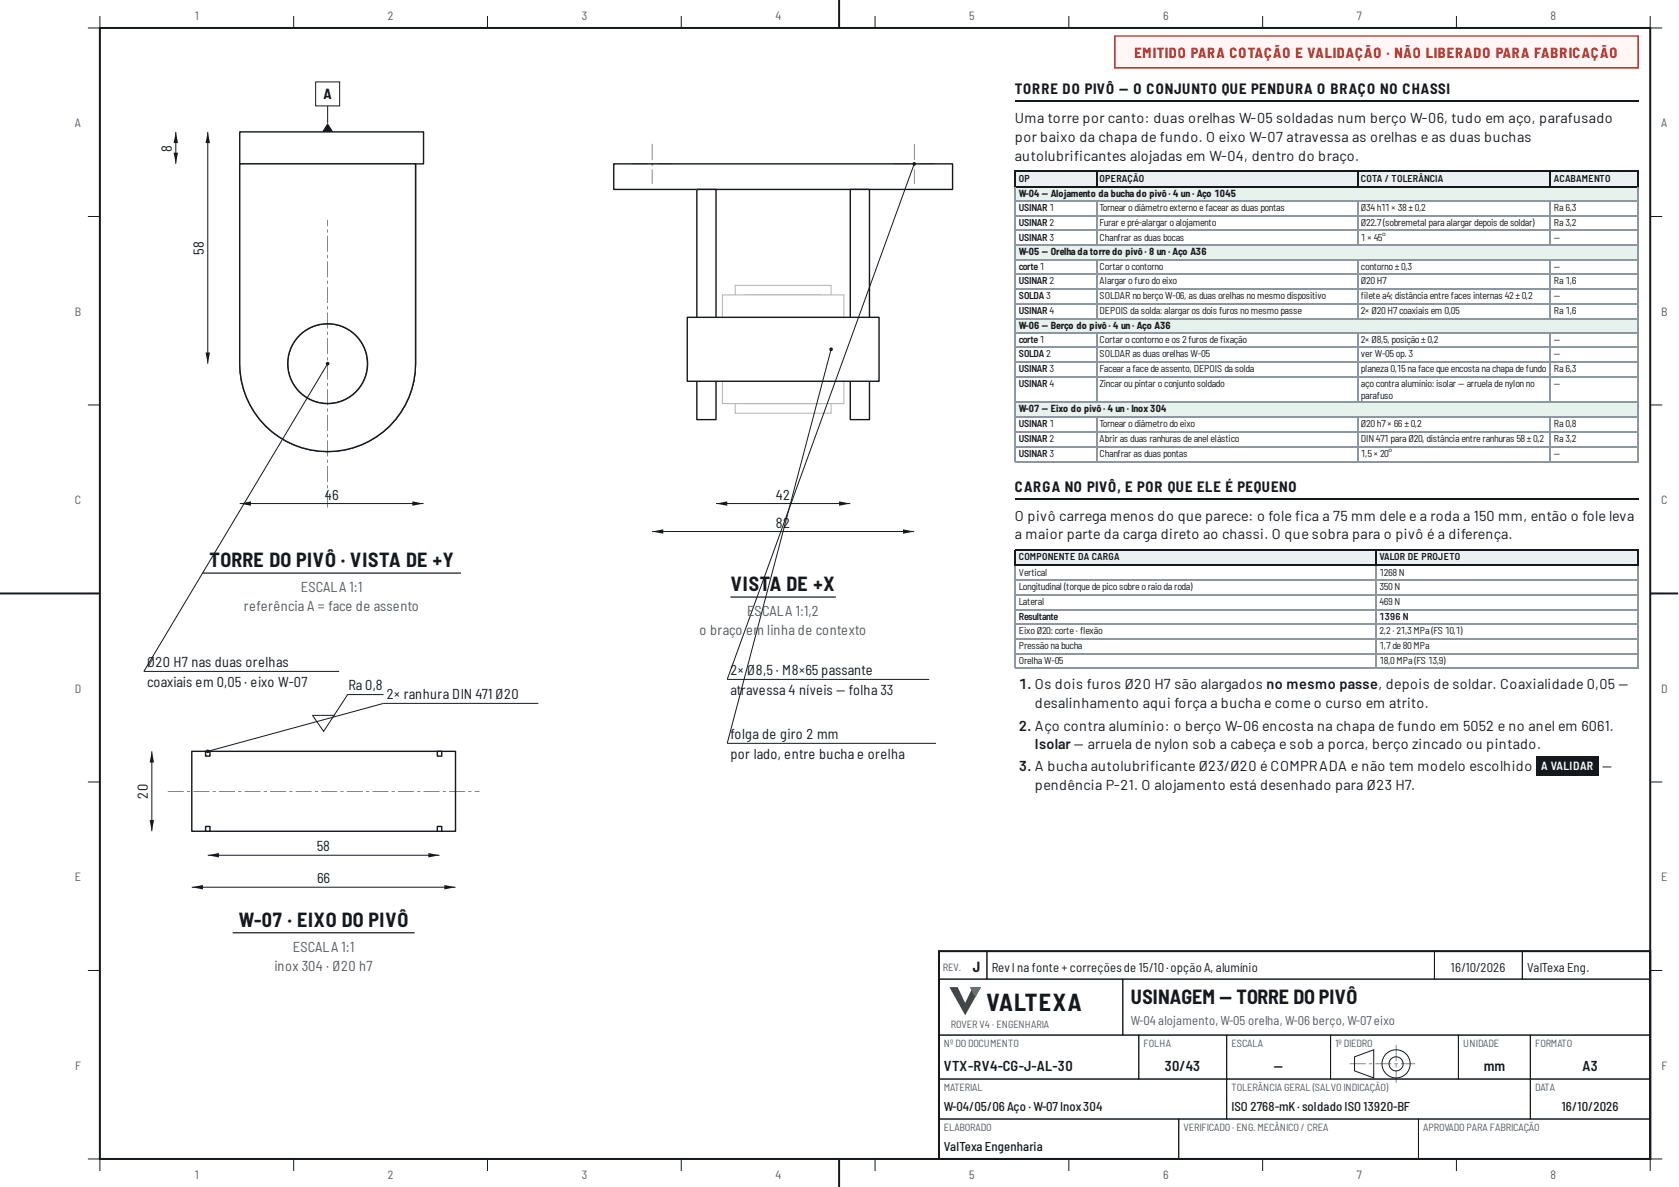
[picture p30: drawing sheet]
<svg xmlns="http://www.w3.org/2000/svg" width="420mm" height="297mm" viewBox="0 0 420 297" stroke-linecap="round" stroke-linejoin="round" font-family="sans-serif">
<defs><g id="words">
<text font-size="6" fill="#15191e" x="246.9" y="252.9">VALTEXA</text>
<g font-size="5" fill="#15191e">
<text x="52.4" y="142">TORRE DO PIVÔ · VISTA DE +Y</text>
<text x="182.9" y="148">VISTA DE +X</text>
<text x="59.7" y="232">W-07 · EIXO DO PIVÔ</text>
<text x="283" y="251.2">USINAGEM — TORRE DO PIVÔ</text>
</g>
<g font-size="3.7" fill="#15191e">
<text x="254" y="23.5">TORRE DO PIVÔ — O CONJUNTO QUE PENDURA O BRAÇO NO CHASSI</text>
<text x="254" y="123">CARGA NO PIVÔ, E POR QUE ELE É PEQUENO</text>
</g>
<text font-size="3.6" fill="#b3261e" x="283.9" y="14.5">EMITIDO PARA COTAÇÃO E VALIDAÇÃO · NÃO LIBERADO PARA FABRICAÇÃO</text>
<g font-size="3.6" fill="#15191e">
<text x="80.9" y="24.8">A</text>
<text x="254" y="30.7">Uma torre por canto: duas orelhas W-05 soldadas num berço W-06, tudo em aço, parafusado</text>
<text x="254" y="35.5">por baixo da chapa de fundo. O eixo W-07 atravessa as orelhas e as duas buchas</text>
<text x="43" y="37.9" transform="rotate(-90 43 37.9)">8</text>
<text x="254" y="40.2">autolubrifcantes alojadas em W-04, dentro do braço.</text>
<text x="268.8" y="40.2">i</text>
<text x="51" y="63.7" transform="rotate(-90 51 63.7)">58</text>
<text x="81.3" y="125">4</text>
<text x="83.1" y="125">6</text>
<text x="194.1" y="125">42</text>
<text x="194.1" y="132">82</text>
<text x="254" y="130.4">O pivô carrega menos do que parece: o fole fca a 75 mm dele e a roda a 150 mm, então o fole leva</text>
<text x="324.1" y="130.4">i</text>
<text x="254" y="134.9">a maior parte da carga direto ao chassi. O que sobra para o pivô é a diferença.</text>
<text x="36.8" y="167">Ø20 H7 nas duas orelhas</text>
<text x="36.8" y="171.9">coaxiais em 0,05 · eixo W-07</text>
<text x="87.2" y="172.7">Ra 0,8</text>
<text x="182.8" y="169">2× Ø8,5 · M8×65 passante</text>
<text x="182.8" y="173.9">atravessa 4 níveis — folha 33</text>
<text x="255" y="172.5">1. Os dois furos Ø20 H7 são alargados no mesmo passe, depois de soldar. Coaxialidade 0,05 —</text>
<text x="96.8" y="175">2× ranhura DIN 471 Ø20</text>
<text x="259" y="177.3">desalinhamento aqui força a bucha e come o curso em atrito.</text>
<text x="182.8" y="185">folga de giro 2 mm</text>
<text x="255" y="182.8">2. Aço contra alumínio: o berço W-06 encosta na chapa de fundo em 5052 e no anel em 6061.</text>
<text x="182.8" y="189.9">por lado, entre bucha e orelha</text>
<text x="259" y="187.3">Isolar — arruela de nylon sob a cabeça e sob a porca, berço zincado ou pintado.</text>
<text x="255" y="192.9">3. A bucha autolubrifcante Ø23/Ø20 é COMPRADA e não tem modelo escolhido</text>
<text x="259" y="197.6">pendência P-21. O alojamento está desenhado para Ø23 H7.</text>
<text x="287.8" y="192.9">i</text>
<text x="401" y="192.9">—</text>
<text x="37" y="199.9" transform="rotate(-90 37 199.9)">20</text>
<text x="79.3" y="213">58</text>
<text x="79.4" y="221">66</text>
<text x="243.5" y="243.2">J</text>
<text x="236.2" y="268.1">VTX-RV4-CG-J-AL-30</text>
<text x="291.5" y="268.1">30/43</text>
<text x="318.8" y="268.1">—</text>
<text x="371.4" y="268.1">mm</text>
<text x="396" y="268.1">A3</text>
</g>
<g font-size="3.6" fill="#505b66">
<text x="75.3" y="148.2">ESCALA 1:1</text>
<text x="61" y="153">referência A = face de assento</text>
<text x="187" y="154.2">ESCALA 1:1,2</text>
<text x="175.1" y="159">o braço em linha de contexto</text>
<text x="73.3" y="238.2">ESCALA 1:1</text>
<text x="68.7" y="243">inox 304 · Ø20 h7</text>
</g>
<g font-size="3.2" fill="#15191e">
<text x="248.2" y="243.2">RevI na fonte + correçõesde 15/10·opção A, alumínio</text>
<text x="363.1" y="243.2">16/10/2026</text>
<text x="382.2" y="243.2">ValTexa Eng.</text>
<text x="236.2" y="278.1">W-04/05/06 Aço · W-07Inox304</text>
<text x="308.2" y="278.1">ISO 2768-mK· soldado ISO 13920-BF</text>
<text x="390.9" y="278.1">16/10/2026</text>
<text x="236.2" y="288.1">ValTexa Engenharia</text>
</g>
<text font-size="3.2" fill="#505b66" x="283" y="256.6">W-04 alojamento, W-05 orelha, W-06 berço, W-07eixo</text>
<g font-size="3" fill="#505b66">
<text x="48.8" y="5">1</text>
<text x="97.1" y="5">2</text>
<text x="145.6" y="5">3</text>
<text x="194.1" y="5">4</text>
<text x="242.6" y="5">5</text>
<text x="291.1" y="5">6</text>
<text x="339.6" y="5">7</text>
<text x="388.1" y="5">8</text>
<text x="18.7" y="31.8">A</text>
<text x="415.7" y="31.8">A</text>
<text x="18.7" y="78.9">B</text>
<text x="415.7" y="78.9">B</text>
<text x="18.7" y="126.1">C</text>
<text x="415.7" y="126.1">C</text>
<text x="18.7" y="173.3">D</text>
<text x="415.7" y="173.3">D</text>
<text x="18.7" y="220.4">E</text>
<text x="415.7" y="220.4">E</text>
<text x="18.8" y="267.6">F</text>
<text x="415.8" y="267.6">F</text>
<text x="48.8" y="295">1</text>
<text x="97.1" y="295">2</text>
<text x="145.6" y="295">3</text>
<text x="194.1" y="295">4</text>
<text x="242.6" y="295">5</text>
<text x="291.1" y="295">6</text>
<text x="339.6" y="295">7</text>
<text x="388.1" y="295">8</text>
</g>
<text font-size="3" fill="#fff" x="385.7" y="192.6">A VALIDAR</text>
<g font-size="2.6" fill="#505b66">
<text x="236" y="242.9">REV.</text>
<text x="238" y="257.3">ROVER V4 · ENGENHARIA</text>
<text x="236.2" y="261.9">Nº DO DOCUMENTO</text>
<text x="286.2" y="261.9">FOLHA</text>
<text x="308.2" y="261.9">ESCALA</text>
<text x="334.2" y="261.9">1º DIEDRO</text>
<text x="366.2" y="261.9">UNIDADE</text>
<text x="384.2" y="261.9">FORMATO</text>
<text x="236.2" y="272.9">MATERIAL</text>
<text x="308.2" y="272.9">TOLERÂNCIA GERAL (SALVO INDICAÇÃO)</text>
<text x="384.2" y="272.9">DATA</text>
<text x="236.2" y="282.9">ELABORADO</text>
<text x="296.2" y="282.9">VERIFICADO · ENG. MECÂNICO / CREA</text>
<text x="356.2" y="282.9">APROVADO PARA FABRICAÇÃO</text>
</g>
<g font-size="2.5" fill="#15191e">
<text x="255" y="45.5">OP</text>
<text x="275.2" y="45.5">OPERAÇÃO</text>
<text x="340.6" y="45.5">COTA / TOLERÂNCIA</text>
<text x="388.9" y="45.5">ACABAMENTO</text>
<text x="255" y="49.2">W-04 — Alojamento da bucha do pivô · 4 un · Aço 1045</text>
<text x="255" y="52.9">USINAR 1</text>
<text x="275.2" y="52.9">Tornear odiâmetroexternoefacear as duas pontas</text>
<text x="340.6" y="52.9">Ø34h11× 38±0,2</text>
<text x="388.9" y="52.9">Ra 6,3</text>
<text x="255" y="56.6">USINAR 2</text>
<text x="275.2" y="56.6">Furar epré-alargar oalojamento</text>
<text x="340.6" y="56.6">Ø22.7(sobremetal para alargar depois desoldar)</text>
<text x="388.9" y="56.6">Ra 3,2</text>
<text x="255" y="60.3">USINAR 3</text>
<text x="255" y="63.8">W-05 — Orelha da torre do pivô · 8 un · Aço A36</text>
<text x="275.2" y="60.3">Chanfrar as duas bocas</text>
<text x="340.6" y="60.3">1× 45°</text>
<text x="388.9" y="60.3">—</text>
<text x="255" y="67.5">corte1</text>
<text x="255" y="71.2">USINAR 2</text>
<text x="275.2" y="67.5">Cortar ocontorno</text>
<text x="275.2" y="71.2">Alargar ofurodoeixo</text>
<text x="340.6" y="67.5">contorno±0,3</text>
<text x="340.6" y="71.2">Ø20H7</text>
<text x="388.9" y="67.5">—</text>
<text x="388.9" y="71.2">Ra 1,6</text>
<text x="255" y="74.9">SOLDA 3</text>
<text x="275.2" y="74.9">SOLDAR noberçoW-06, as duas orelhas nomesmodispositivo</text>
<text x="340.6" y="74.9">fletea4; distância entrefaces internas 42±0,2</text>
<text x="340.6" y="74.9">i</text>
<text x="388.9" y="74.9">—</text>
<text x="255" y="78.6">USINAR 4</text>
<text x="255" y="82.3">W-06 — Berço do pivô · 4 un · Aço A36</text>
<text x="275.2" y="78.6">DEPOIS da solda:alargar os dois furos nomesmopasse</text>
<text x="340.6" y="78.6">2× Ø20H7coaxiais em 0,05</text>
<text x="388.9" y="78.6">Ra 1,6</text>
<text x="255" y="85.7">corte1</text>
<text x="255" y="89.4">SOLDA 2</text>
<text x="275.2" y="85.7">Cortar ocontornoeos 2furos defxação</text>
<text x="275.2" y="89.4">SOLDAR as duas orelhas W-05</text>
<text x="305.4" y="85.7">i</text>
<text x="340.6" y="85.7">2× Ø8,5, posição±0,2</text>
<text x="340.6" y="89.4">ver W-05op. 3</text>
<text x="388.9" y="85.7">—</text>
<text x="388.9" y="89.4">—</text>
<text x="255" y="93.1">USINAR 3</text>
<text x="275.2" y="93.1">Facear a facedeassento, DEPOIS da solda</text>
<text x="340.6" y="93.1">planeza 0,15na facequeencosta na chapa defundo</text>
<text x="388.9" y="93.1">Ra 6,3</text>
<text x="255" y="96.8">USINAR 4</text>
<text x="275.2" y="96.8">Zincar oupintar oconjuntosoldado</text>
<text x="340.6" y="96.8">açocontra alumínio:isolar — arruela denylonno</text>
<text x="340.6" y="99.7">parafuso</text>
<text x="388.9" y="96.8">—</text>
<text x="255" y="103.2">W-07 — Eixo do pivô · 4 un · Inox 304</text>
<text x="255" y="106.9">USINAR 1</text>
<text x="275.2" y="106.9">Tornear odiâmetrodoeixo</text>
<text x="340.6" y="106.9">Ø20h7× 66±0,2</text>
<text x="388.9" y="106.9">Ra 0,8</text>
<text x="255" y="110.6">USINAR 2</text>
<text x="275.2" y="110.6">Abrir as duas ranhuras deanel elástico</text>
<text x="340.6" y="110.6">DIN471para Ø20, distância entreranhuras 58±0,2</text>
<text x="388.9" y="110.6">Ra 3,2</text>
<text x="255" y="114.3">USINAR 3</text>
<text x="275.2" y="114.3">Chanfrar as duas pontas</text>
<text x="340.6" y="114.3">1,5× 20°</text>
<text x="388.9" y="114.3">—</text>
<text x="255" y="140.2">COMPONENTE DA CARGA</text>
<text x="345.3" y="140.2">VALOR DE PROJETO</text>
<text x="255" y="144.2">Vertical</text>
<text x="255" y="147.6">Longitudinal (torquedepicosobreoraioda roda)</text>
<text x="345.3" y="144.2">1268N</text>
<text x="345.3" y="147.6">350N</text>
<text x="255" y="151.3">Lateral</text>
<text x="255" y="155">Resultante</text>
<text x="345.3" y="151.3">469N</text>
<text x="345.3" y="155">1396 N</text>
<text x="255" y="158.8">EixoØ20:corte· fexão</text>
<text x="270.3" y="158.8">l</text>
<text x="345.3" y="158.8">2,2· 21,3MPa (FS 10,1)</text>
<text x="255" y="162.5">Pressãona bucha</text>
<text x="255" y="166.2">Orelha W-05</text>
<text x="345.3" y="162.5">1,7de80MPa</text>
<text x="345.3" y="166.2">18,0MPa (FS 13,9)</text>
</g>
</g></defs>
<path d="M25 7h388v283h-388zM210 0v7M0 148.5h25M413 148.5h6.9M210 290v7" fill="none" stroke="#15191e" stroke-width=".5"/>
<g fill="none" stroke="#15191e" stroke-width=".25">
<path d="M25 4v3h-3M73.5 4v3M122 4v3M170.5 4v3M219 4v3M267.5 4v3M316 4v3M364.5 4v3M413 4v3h3M22 54.2h3M413 54.2h3M22 101.3h3"/>
<path d="M413 101.3h3M22 148.5h3M413 148.5h3M22 195.7h3M413 195.7h3M22 242.8h3M413 242.8h3M22 290h3v3M73.5 290v3M122 290v3M170.5 290v3M219 290v3"/>
<path d="M267.5 290v3M316 290v3M364.5 290v3M416 290h-3v3"/>
</g>
<path d="M279 9h131v8h-131z" fill="#fff6f5"/>
<path d="M279 9h131v8h-131z" fill="none" stroke="#b3261e" stroke-width=".35"/>
<path d="M235 238h178v52h-178z" fill="none" stroke="#15191e" stroke-width=".5"/>
<path d="M235 238h12v7h-12zM247 238h112v7h-112zM359 238h22v7h-22zM381 238h32v7h-32zM235 245h46v14h-46z" fill="none" stroke="#15191e" stroke-width=".25"/>
<path d="M237.6 247h2.1l1.9 4 1.8-4h2.1l-3.9 7.1z" fill="#1d7443"/>
<path d="M242.7 247h2.8l-1.4 2.5z" fill="#38a46a"/>
<path d="M235 259h50v11h-50zM281 245h132v14h-132zM285 259h22v11h-22zM307 259h26v11h-26zM333 259h32v11h-32zM339 264.4l4.8-1.7v7l-4.8-1.7z" fill="none" stroke="#15191e" stroke-width=".25"/>
<path d="M337.8 266.1h4v.2h-4zM342.6 266.1h.8v.2h-.8zM344.2 266.1h4v.2h-4zM349 266.1h.8v.2h-.8zM350.6 266.1h3.6v.2h-3.6z" fill="#15191e"/>
<g fill="none" stroke="#15191e" stroke-width=".25">
<circle cx="349.4" cy="266.2" r="1.76"/>
<circle cx="349.4" cy="266.2" r="3.5"/>
</g>
<path d="M349.3 261.5h.2v4h-.2zM349.3 266.3h.2v.8h-.2zM349.3 267.9h.2v3h-.2z" fill="#15191e"/>
<path d="M365 259h18v11h-18zM383 259h30v11h-30zM235 270h72v10h-72zM235 280h60v10h-60zM295 280h60v10h-60zM307 270h76v10h-76zM355 280h58v10h-58zM383 270h30v10h-30z" fill="none" stroke="#15191e" stroke-width=".25"/>
<path d="M60 41v50a22 22 0 0 0 22 22 22 22 0 0 0 22-22v-50zM72 91a10 10 0 0 1 20 0 10 10 0 0 1-20 0z" fill-rule="evenodd" fill="#fff"/>
<g fill="none" stroke="#15191e" stroke-width=".35">
<path d="M60 41h44v50a22 22 0 0 1-22 22 22 22 0 0 1-22-22z"/>
<circle cx="82" cy="91" r="10"/>
</g>
<circle cx="82" cy="91" r="10" fill="#fff"/>
<circle cx="82" cy="91" r="10" fill="none" stroke="#15191e" stroke-width=".35"/>
<path d="M60 33h46v8h-46z" fill-rule="evenodd" fill="#fff"/>
<path d="M60 33h46v8h-46z" fill="none" stroke="#15191e" stroke-width=".35"/>
<path d="M65 91a17 17 0 0 1 34 0 17 17 0 0 1-34 0zM70.5 91a11.5 11.5 0 0 1 23 0 11.5 11.5 0 0 1-23 0z" fill-rule="evenodd" fill="#fff"/>
<g fill="none" stroke="#15191e" stroke-width=".35">
<circle cx="82" cy="91" r="17"/>
<circle cx="82" cy="91" r="11.5"/>
</g>
<path d="M60 41v50a22 22 0 0 0 22 22 22 22 0 0 0 22-22v-50zM72 91a10 10 0 0 1 20 0 10 10 0 0 1-20 0z" fill-rule="evenodd" fill="#fff"/>
<g fill="none" stroke="#15191e" stroke-width=".35">
<path d="M60 41h44v50a22 22 0 0 1-22 22 22 22 0 0 1-22-22z"/>
<circle cx="82" cy="91" r="10"/>
</g>
<path d="M60 126h46" fill="none" stroke="#15191e" stroke-width=".25"/>
<g fill="#15191e">
<path d="M60 126l2.8-.6v1.1z"/>
<path d="M103.2 125.4l2.8 .6-2.8 .5z"/>
</g>
<path d="M52 33v58" fill="none" stroke="#15191e" stroke-width=".25"/>
<g fill="#15191e">
<path d="M52 33l.5 2.8h-1.1z"/>
<path d="M51.4 88.2h1.1l-.5 2.8z"/>
</g>
<path d="M44 33v8" fill="none" stroke="#15191e" stroke-width=".25"/>
<g fill="#15191e">
<path d="M44 33l.5 2.8h-1.1z"/>
<path d="M43.4 38.2h1.1l-.5 2.8z"/>
<path d="M81.9 123h.2v4h-.2zM81.9 121.4h.2v.8h-.2zM81.9 116.6h.2v4h-.2zM81.9 115h.2v.8h-.2zM81.9 110.2h.2v4h-.2zM81.9 108.6h.2v.8h-.2zM81.9 103.8h.2v4h-.2zM81.9 102.2h.2v.8h-.2zM81.9 97.4h.2v4h-.2zM81.9 95.8h.2v.8h-.2zM81.9 91h.2v4h-.2zM81.9 89.4h.2v.8h-.2zM81.9 84.6h.2v4h-.2zM81.9 83h.2v.8h-.2zM81.9 78.2h.2v4h-.2zM81.9 76.6h.2v.8h-.2zM81.9 71.8h.2v4h-.2zM81.9 70.2h.2v.8h-.2zM81.9 65.4h.2v4h-.2zM81.9 63.8h.2v.8h-.2zM81.9 59h.2v4h-.2zM81.9 57.4h.2v.8h-.2zM81.9 55h.2v1.6h-.2z"/>
<circle cx="82" cy="91" r=".45"/>
</g>
<path d="M82 91l-46 77h48.9" fill="none" stroke="#15191e" stroke-width=".25"/>
<path d="M82 30.8l1.4 2.2h-2.8z" fill="#15191e"/>
<path d="M82 26.5v4.3" fill="none" stroke="#15191e" stroke-width=".25"/>
<path d="M79 20.5h6v6h-6z" fill="#fff"/>
<path d="M79 20.5h6v6h-6z" fill="none" stroke="#15191e" stroke-width=".25"/>
<path d="M50.6 143.4h64.8" fill="none" stroke="#15191e" stroke-width=".3"/>
<path d="M184 71.4v32h24v-32zM186.4 73.8v27.2h19.2v-27.2z" fill-rule="evenodd" fill="#fff"/>
<path d="M184 71.4h24v32h-24zM186.4 73.8h19.2v27.2h-19.2z" fill="none" stroke="#a9b2bb" stroke-width=".25"/>
<path d="M153.6 41h84.8v6.4h-84.8z" fill-rule="evenodd" fill="#fff"/>
<path d="M153.6 41h84.8v6.4h-84.8z" fill="none" stroke="#15191e" stroke-width=".35"/>
<path d="M180.8 73.8h30.4v27.2h-30.4z" fill-rule="evenodd" fill="#fff"/>
<path d="M180.8 73.8h30.4v27.2h-30.4z" fill="none" stroke="#a9b2bb" stroke-width=".25"/>
<path d="M174.4 47.4h4.8v57.6h-4.8z" fill-rule="evenodd" fill="#fff"/>
<path d="M174.4 47.4h4.8v57.6h-4.8z" fill="none" stroke="#15191e" stroke-width=".35"/>
<path d="M212.8 47.4h4.8v57.6h-4.8z" fill-rule="evenodd" fill="#fff"/>
<path d="M212.8 47.4h4.8v57.6h-4.8z" fill="none" stroke="#15191e" stroke-width=".35"/>
<path d="M172 79.4h48v16h-48z" fill-rule="evenodd" fill="#fff"/>
<path d="M172 79.4h48v16h-48z" fill="none" stroke="#15191e" stroke-width=".35"/>
<path d="M179.2 126h33.6" fill="none" stroke="#15191e" stroke-width=".25"/>
<g fill="#15191e">
<path d="M179.2 126l2.8-.6v1.1z"/>
<path d="M210 125.4l2.8 .6-2.8 .5z"/>
</g>
<path d="M163.2 133h65.6" fill="none" stroke="#15191e" stroke-width=".25"/>
<g fill="#15191e">
<path d="M163.2 133l2.8-.6v1.1z"/>
<path d="M226 132.4l2.8 .6-2.8 .5z"/>
<path d="M158.2 40.9h4v.2h-4zM163 40.9h.8v.2h-.8zM164.6 40.9h3.6v.2h-3.6z"/>
<path d="M163.1 36h.2v4h-.2zM163.1 40.8h.2v.8h-.2zM163.1 42.4h.2v3.6h-.2z"/>
<path d="M223.8 40.9h4v.2h-4zM228.6 40.9h.8v.2h-.8zM230.2 40.9h3.6v.2h-3.6z"/>
<path d="M228.7 36h.2v4h-.2zM228.7 40.8h.2v.8h-.2zM228.7 42.4h.2v3.6h-.2z"/>
<circle cx="228.8" cy="41" r=".45"/>
</g>
<path d="M228.8 41l-46.8 129h50.6" fill="none" stroke="#15191e" stroke-width=".25"/>
<circle cx="208" cy="87.4" r=".45" fill="#15191e"/>
<path d="M208 87.4l-26 98.6h52.3" fill="none" stroke="#15191e" stroke-width=".25"/>
<path d="M182.8 149.4h26.4" fill="none" stroke="#15191e" stroke-width=".3"/>
<path d="M48 188h66v20h-66z" fill="#fff"/>
<path d="M48 188h66v20h-66z" fill="none" stroke="#15191e" stroke-width=".35"/>
<path d="M51.4 188h1.1v1.2h-1.1z" fill="#fff"/>
<path d="M51.4 188h1.1v1.2h-1.1z" fill="none" stroke="#15191e" stroke-width=".35"/>
<path d="M51.4 206.8h1.1v1.2h-1.1z" fill="#fff"/>
<path d="M51.4 206.8h1.1v1.2h-1.1z" fill="none" stroke="#15191e" stroke-width=".35"/>
<path d="M109.4 188h1.1v1.2h-1.1z" fill="#fff"/>
<path d="M109.4 188h1.1v1.2h-1.1z" fill="none" stroke="#15191e" stroke-width=".35"/>
<path d="M109.4 206.8h1.1v1.2h-1.1z" fill="#fff"/>
<path d="M109.4 206.8h1.1v1.2h-1.1z" fill="none" stroke="#15191e" stroke-width=".35"/>
<path d="M42 197.9h4v.2h-4zM46.8 197.9h.8v.2h-.8zM48.4 197.9h4v.2h-4zM53.2 197.9h.8v.2h-.8zM54.8 197.9h4v.2h-4zM59.6 197.9h.8v.2h-.8zM61.2 197.9h4v.2h-4zM66 197.9h.8v.2h-.8zM67.6 197.9h4v.2h-4zM72.4 197.9h.8v.2h-.8zM74 197.9h4v.2h-4zM78.8 197.9h.8v.2h-.8zM80.4 197.9h4v.2h-4zM85.2 197.9h.8v.2h-.8zM86.8 197.9h4v.2h-4zM91.6 197.9h.8v.2h-.8zM93.2 197.9h4v.2h-4zM98 197.9h.8v.2h-.8zM99.6 197.9h4v.2h-4zM104.4 197.9h.8v.2h-.8zM106 197.9h4v.2h-4zM110.8 197.9h.8v.2h-.8zM112.4 197.9h4v.2h-4zM117.2 197.9h.8v.2h-.8zM118.8 197.9h1.2v.2h-1.2z" fill="#15191e"/>
<path d="M48 222h66" fill="none" stroke="#15191e" stroke-width=".25"/>
<g fill="#15191e">
<path d="M48 222l2.8-.6v1.1z"/>
<path d="M111.2 221.4l2.8 .6-2.8 .5z"/>
</g>
<path d="M52 214h58" fill="none" stroke="#15191e" stroke-width=".25"/>
<g fill="#15191e">
<path d="M52 214l2.8-.6v1.1z"/>
<path d="M107.2 213.4l2.8 .6-2.8 .5z"/>
</g>
<path d="M38 188v20" fill="none" stroke="#15191e" stroke-width=".25"/>
<g fill="#15191e">
<path d="M38 188l.5 2.8h-1.1z"/>
<path d="M37.4 205.2h1.1l-.5 2.8z"/>
<circle cx="52" cy="188" r=".45"/>
</g>
<path d="M96 173.8h-9l-6 9.2-2.8-4h5.6M134.7 176h-38.7l-44 12" fill="none" stroke="#15191e" stroke-width=".25"/>
<path d="M58.2 233.4h45.6" fill="none" stroke="#15191e" stroke-width=".3"/>
<path d="M254 25.3h156.1" fill="none" stroke="#15191e" stroke-width=".26"/>
<g fill="#edf0f2">
<path d="M254.3 42.9h20.1v3.7h-20.1z"/>
<path d="M274.4 42.9h65.3v3.7h-65.3z"/>
<path d="M339.7 42.9h48.4v3.7h-48.4z"/>
<path d="M388.1 42.9h21.7v3.7h-21.7z"/>
</g>
<g fill="#e8f2ec">
<path d="M254.3 46.6h155.5v3.7h-155.5z"/>
<path d="M254.3 61.4h155.5v3.7h-155.5z"/>
<path d="M254.3 79.6h155.5v3.7h-155.5z"/>
<path d="M254.3 100.8h155.5v3.7h-155.5z"/>
</g>
<path d="M254 42.7h156.1M254 46.7h156.1M254.1 42.6v4.2M274.5 42.6v4.2M339.9 42.6v4.2M388 42.6v4.2M410 42.6v4.2M254 124.8h156.1" fill="none" stroke="#15191e" stroke-width=".26"/>
<g fill="none" stroke="#8d97a1" stroke-width=".26">
<path d="M254 50.4h156.1M254 54.1h156.1M254 57.5h156.1M254.1 46.8v68.8M274.5 50.5v10.9M339.9 50.5v10.9M388 50.5v10.9M410 46.8v68.8M254 61.3h156.1M254 65h156.1M254 68.7h156.1M254 72.4h156.1"/>
<path d="M254 76.1h156.1M254 79.8h156.1M274.5 65.1v14.8M339.9 65.1v14.8M388 65.1v14.8M254 83.2h156.1M254 86.9h156.1M254 90.6h156.1M254 94.3h156.1M274.5 83.3v17.5M339.9 83.3v17.5M388 83.3v17.5"/>
<path d="M254 100.7h156.1M254 104.4h156.1M254 108.1h156.1M254 111.8h156.1M254 115.5h156.1M274.5 104.5v11.1M339.9 104.5v11.1M388 104.5v11.1"/>
</g>
<g fill="#edf0f2">
<path d="M254.3 137.6h90.2v4h-90.2z"/>
<path d="M344.5 137.6h65.3v4h-65.3z"/>
</g>
<path d="M254 137.7h156.1M254.1 137.6v4M344.4 137.6v4M410 137.6v4M254 141.4h156.1" fill="none" stroke="#15191e" stroke-width=".26"/>
<path d="M254 145.1h156.1M254 148.8h156.1M254 152.5h156.1M254 156.2h156.1M254 159.9h156.1M254.1 141.6v25.6M344.4 141.6v25.6M410 141.6v25.6M254 163.6h156.1M254 167.1h156.1" fill="none" stroke="#8d97a1" stroke-width=".26"/>
<path d="M384.4 189.2h15.6v4.7h-15.6z" fill="#15191e"/>
<path d="M384.6 189.3h15.3v4.5h-15.3z" fill="none" stroke="#15191e" stroke-width=".26"/>
<use href="#words"/>
</svg>
